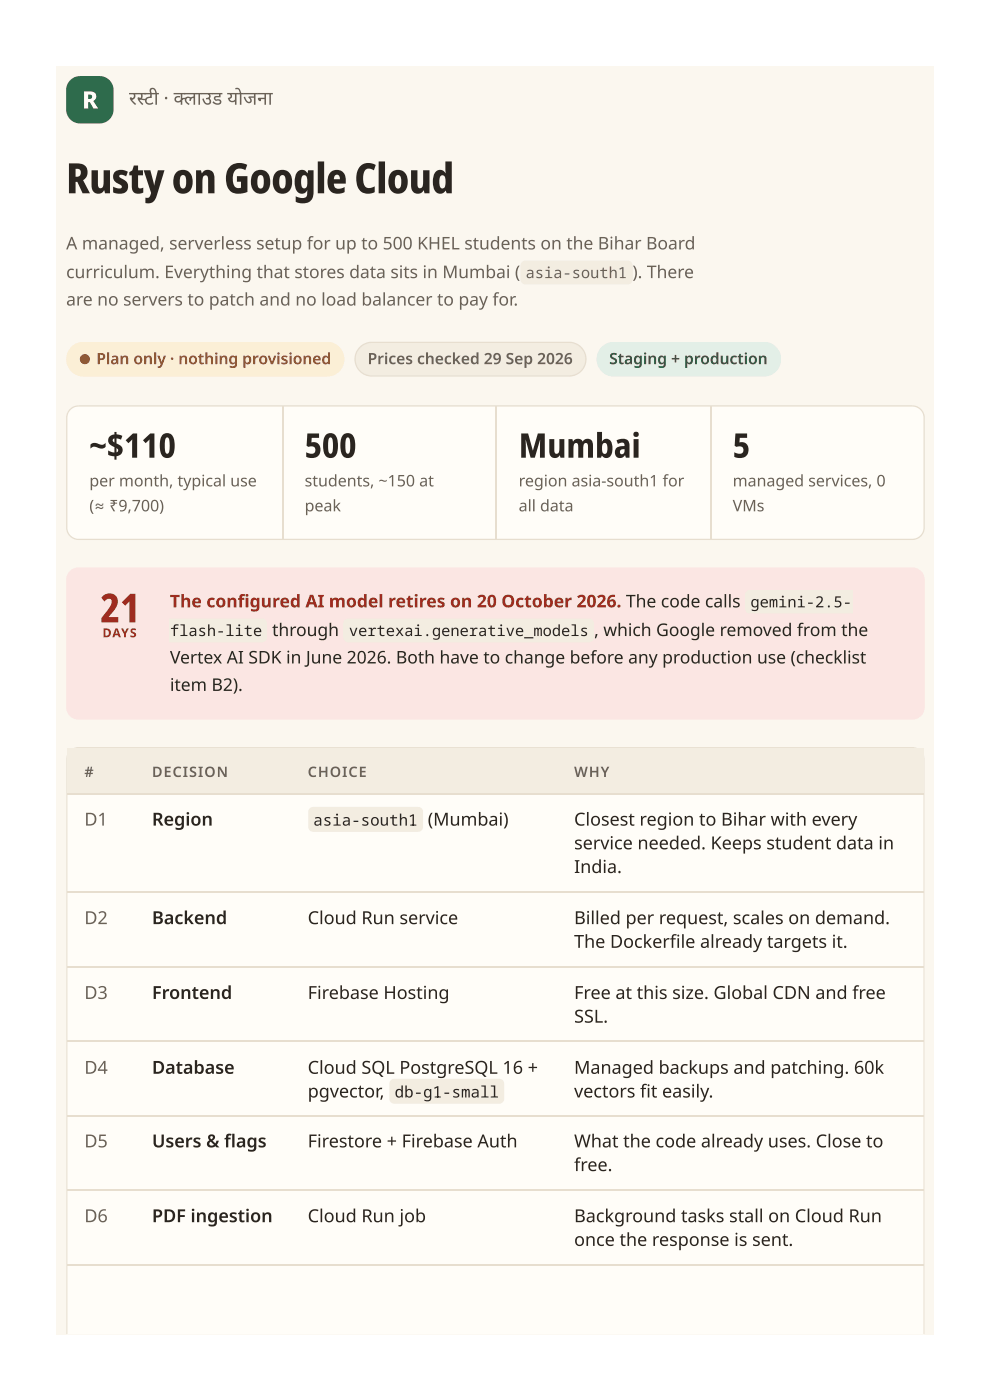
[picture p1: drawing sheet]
<svg xmlns="http://www.w3.org/2000/svg" width="210mm" height="297mm" viewBox="0 0 210 297" stroke-linecap="round" stroke-linejoin="round" font-family="sans-serif">
<defs><g id="words">
<text font-size="8.9" fill="#2a2520" x="14" y="41">Rusty on Google Cloud</text>
<text font-size="8.5" fill="#9e2c20" x="21.3" y="132">21</text>
<g font-size="7.2" fill="#2a2520">
<text x="18.9" y="97.1">~$110</text>
<text x="64.6" y="97.1">500</text>
<text x="110" y="97.1">Mumbai</text>
<text x="155.3" y="97.1">5</text>
</g>
<text font-size="5.1" fill="#fffdf8" x="17.4" y="23">R</text>
<g font-size="4" fill="#6b6256">
<text x="27.4" y="22.2">रसटी</text>
<text x="29" y="22.2">्</text>
<text x="34.7" y="22.2">· कला उड यो जना</text>
<text x="36.8" y="22.2">्</text>
</g>
<g font-size="3.8" fill="#6b6256">
<text x="17.9" y="175.2">D1</text>
<text x="17.9" y="196.1">D2</text>
<text x="17.9" y="211.9">D3</text>
<text x="17.9" y="227.8">D4</text>
<text x="17.9" y="243.4">D5</text>
<text x="17.9" y="259.3">D6</text>
</g>
<g font-size="3.8" fill="#2a2520">
<text x="32.2" y="175.2">Region</text>
<text x="90.7" y="175.2">(Mumbai)</text>
<text x="121.7" y="175.2">Closest region to Bihar with every</text>
<text x="121.7" y="180.2">service needed. Keeps student data in</text>
<text x="121.7" y="185.2">India.</text>
<text x="32.2" y="196.1">Backend</text>
<text x="65.2" y="196.1">Cloud Run service</text>
<text x="121.7" y="196.1">Billed per request, scales on demand.</text>
<text x="121.7" y="201.1">The Dockerfle already targets it.</text>
<text x="142" y="201.1">i</text>
<text x="32.2" y="211.9">Frontend</text>
<text x="65.2" y="211.9">Firebase Hosting</text>
<text x="121.7" y="211.9">Free at this size. Global CDN and free</text>
<text x="121.7" y="217">SSL.</text>
<text x="32.2" y="227.8">Database</text>
<text x="65.2" y="227.8">Cloud SQL PostgreSQL 16 +</text>
<text x="121.7" y="227.8">Managed backups and patching. 60k</text>
<text x="65.2" y="232.8">pgvector,</text>
<text x="121.7" y="232.8">vectors ft easily.</text>
<text x="135.7" y="232.8">i</text>
<text x="32.2" y="243.4">Users &amp; fags</text>
<text x="47.5" y="243.4">l</text>
<text x="65.2" y="243.4">Firestore + Firebase Auth</text>
<text x="121.7" y="243.4">What the code already uses. Close to</text>
<text x="121.7" y="248.4">free.</text>
<text x="32.2" y="259.3">PDF ingestion</text>
<text x="65.2" y="259.3">Cloud Run job</text>
<text x="121.7" y="259.3">Background tasks stall on Cloud Run</text>
<text x="121.7" y="264.3">once the response is sent.</text>
</g>
<g font-size="3.7" fill="#6b6256">
<text x="14" y="52.9">A managed, serverless setup for up to 500 KHEL students on the Bihar Board</text>
<text x="14" y="59">curriculum. Everything that stores data sits in Mumbai (</text>
<text x="134.1" y="59">)</text>
<text x="135.2" y="59">. There</text>
<text x="14" y="64.8">are no servers to patch and no load balancer to pay for.</text>
</g>
<g font-size="3.7" fill="#9e2c20">
<text x="36" y="128.9">The confgured AI model retires on 20 October 2026. The code calls</text>
<text x="50.4" y="128.9">i</text>
</g>
<g font-size="3.7" fill="#2a2520">
<text x="57.7" y="134.9">through</text>
<text x="126" y="134.9">,</text>
<text x="127.9" y="134.9">which Google removed from the</text>
<text x="36" y="140.8">Vertex AI SDK in June 2026. Both have to change before any production use (checklist</text>
<text x="36" y="146.6">item B2).</text>
</g>
<g font-size="3.4" fill="#6b6256">
<text x="18.9" y="103.2">per month, typical use</text>
<text x="64.6" y="103.2">students, ~150 at</text>
<text x="110" y="103.2">region asia-south1 for</text>
<text x="155.3" y="103.2">managed services, 0</text>
<text x="18.9" y="108.5">(≈ ₹9,700)</text>
<text x="64.6" y="108.5">peak</text>
<text x="110" y="108.5">all data</text>
<text x="155.3" y="108.5">VMs</text>
</g>
<g font-size="3.4" fill="#2a2520">
<text x="66.4" y="175.2">asia-south1</text>
<text x="83.7" y="232.8">db-g1-small</text>
</g>
<g font-size="3.3" fill="#6b6256">
<text x="111.4" y="59">asia-south1</text>
<text x="77.9" y="77.3">Prices checked 29 Sep 2026</text>
</g>
<text font-size="3.3" fill="#875210" x="20.4" y="77.3">Plan only · nothing provisioned</text>
<text font-size="3.3" fill="#234f39" x="129.1" y="77.3">Staging + production</text>
<g font-size="3.3" fill="#2a2520">
<text x="159.1" y="128.8">gemini-2.5-</text>
<text x="36" y="134.9">flash-lite</text>
<text x="74" y="134.9">vertexai.generative_models</text>
</g>
<g font-size="3" fill="#6b6256">
<text x="17.9" y="164.8">#</text>
<text x="32.2" y="164.8">DECISION</text>
<text x="65.2" y="164.8">CHOICE</text>
<text x="121.7" y="164.8">WHY</text>
</g>
<text font-size="2.6" fill="#9e2c20" x="21.7" y="135.2">DAYS</text>
</g></defs>
<g fill="#fbf7ef">
<path d="M11.9 14h186v269.1h-186z"/>
<path d="M14 16.1h182.1v267h-182.1z"/>
</g>
<path d="M14.9 17l.8-.6 .9-.2 4.5-.1a2.96 2.96 0 0 1 3 3v4.1a2.96 2.96 0 0 1-3 3h-4.1a2.96 2.96 0 0 1-3-3v-4.5l.3-.9z" fill="#2e6b4c"/>
<path d="M110.6 55.6l.8-.3h21.7a1.06 1.06 0 0 1 1 1.1v2.9a1.06 1.06 0 0 1-1 1h-21.7a1.06 1.06 0 0 1-1.1-1v-2.9z" fill="#f3ede1"/>
<path d="M14 72.5h59v7.4h-59z" fill="#fbefd6"/>
<circle cx="18" cy="76.2" r="1.06" fill="#875210"/>
<path d="M76.3 73.7l1.2-.8 1.3-.3h41.8a3.6 3.6 0 0 1 3.6 3.6 3.6 3.6 0 0 1-3.6 3.6h-41.8a3.6 3.6 0 0 1-3.3-2.2 3.6 3.6 0 0 1 .8-3.9z" fill="#f3ede1"/>
<path d="M76.3 73.7l1.2-.8 1.3-.3h41.8a3.6 3.6 0 0 1 3.6 3.6 3.6 3.6 0 0 1-3.6 3.6h-41.8a3.6 3.6 0 0 1-3.3-2.2 3.6 3.6 0 0 1 .8-3.9z" fill="none" stroke="#e7decf" stroke-width=".26"/>
<path d="M126.5 72.5h39.1v7.4h-39.1z" fill="#e3efe7"/>
<path d="M14.9 86.9l.8-.6 1-.2h176.7a2.51 2.51 0 0 1 2.5 2.5v23.3a2.51 2.51 0 0 1-2.5 2.5h-176.7a2.51 2.51 0 0 1-2.5-2.5v-23.3l.1-.9z" fill="#fffdf8"/>
<path d="M14.9 86.9l.8-.6 1-.2h176.7a2.51 2.51 0 0 1 2.5 2.5v23.3a2.51 2.51 0 0 1-2.5 2.5h-176.7a2.51 2.51 0 0 1-2.5-2.5v-23.3l.1-.9zM59.9 86.3v28M105.2 86.3v28M150.7 86.3v28" fill="none" stroke="#e7decf" stroke-width=".26"/>
<path d="M14.8 121.2l.9-.6 1-.2h176.7a2.65 2.65 0 0 1 2.7 2.6v27a2.65 2.65 0 0 1-2.7 2.7h-176.7a2.65 2.65 0 0 1-2.7-2.7v-27l.2-1z" fill="#fbe6e3"/>
<g fill="#f3ede1">
<path d="M158.3 125.5l.7-.4h21.8v5.1h-21.8a1.06 1.06 0 0 1-1-1.1v-2.9z"/>
<path d="M35.9 131.2h19.7a1.06 1.06 0 0 1 1 1.1v2.9a1.06 1.06 0 0 1-1 1.1h-19.7z"/>
<path d="M73.1 131.5l.7-.3h51.1a1.06 1.06 0 0 1 1 1.1v2.9a1.06 1.06 0 0 1-1 1.1h-51.1a1.06 1.06 0 0 1-1-1.1v-2.9z"/>
</g>
<path d="M14.9 159.4l.8-.6 1-.2h176.7a2.51 2.51 0 0 1 2.5 2.5v122h-181.7v-122l.1-.9z" fill="#fffdf8"/>
<g fill="#e7decf">
<path d="M14 158.5h182.1v1.5h-182.1z"/>
<path d="M194.6 158.5h1.5v124.6h-1.5z"/>
<path d="M14 158.5h1.5v124.6h-1.5z"/>
</g>
<g fill="#f3ede1">
<path d="M14.3 158.7h14.3v9.6h-14.3z"/>
<path d="M28.6 158.7h33v9.6h-33z"/>
<path d="M61.6 158.7h56.4v9.6h-56.4z"/>
<path d="M118 158.7h77.8v9.6h-77.8z"/>
</g>
<path d="M14.3 168.4h181.5M14.3 189.3h181.5M14.3 205.2h181.5M14.3 220.8h181.5M14.3 236.7h181.5M14.3 252.5h181.5M14.3 268.4h181.5" fill="none" stroke="#e7decf" stroke-width=".26"/>
<g fill="#f3ede1">
<path d="M65.7 171.5l.7-.3h22.2a1.06 1.06 0 0 1 1.1 1v3.2a1.06 1.06 0 0 1-1.1 1.1h-22.2a1.06 1.06 0 0 1-1-1.1v-3.2z"/>
<path d="M82.9 229.2l.7-.3h22.2a1.06 1.06 0 0 1 1.1 1v3.2a1.06 1.06 0 0 1-1.1 1.1h-22.2a1.06 1.06 0 0 1-1.1-1.1v-3.2z"/>
</g>
<use href="#words"/>
</svg>
